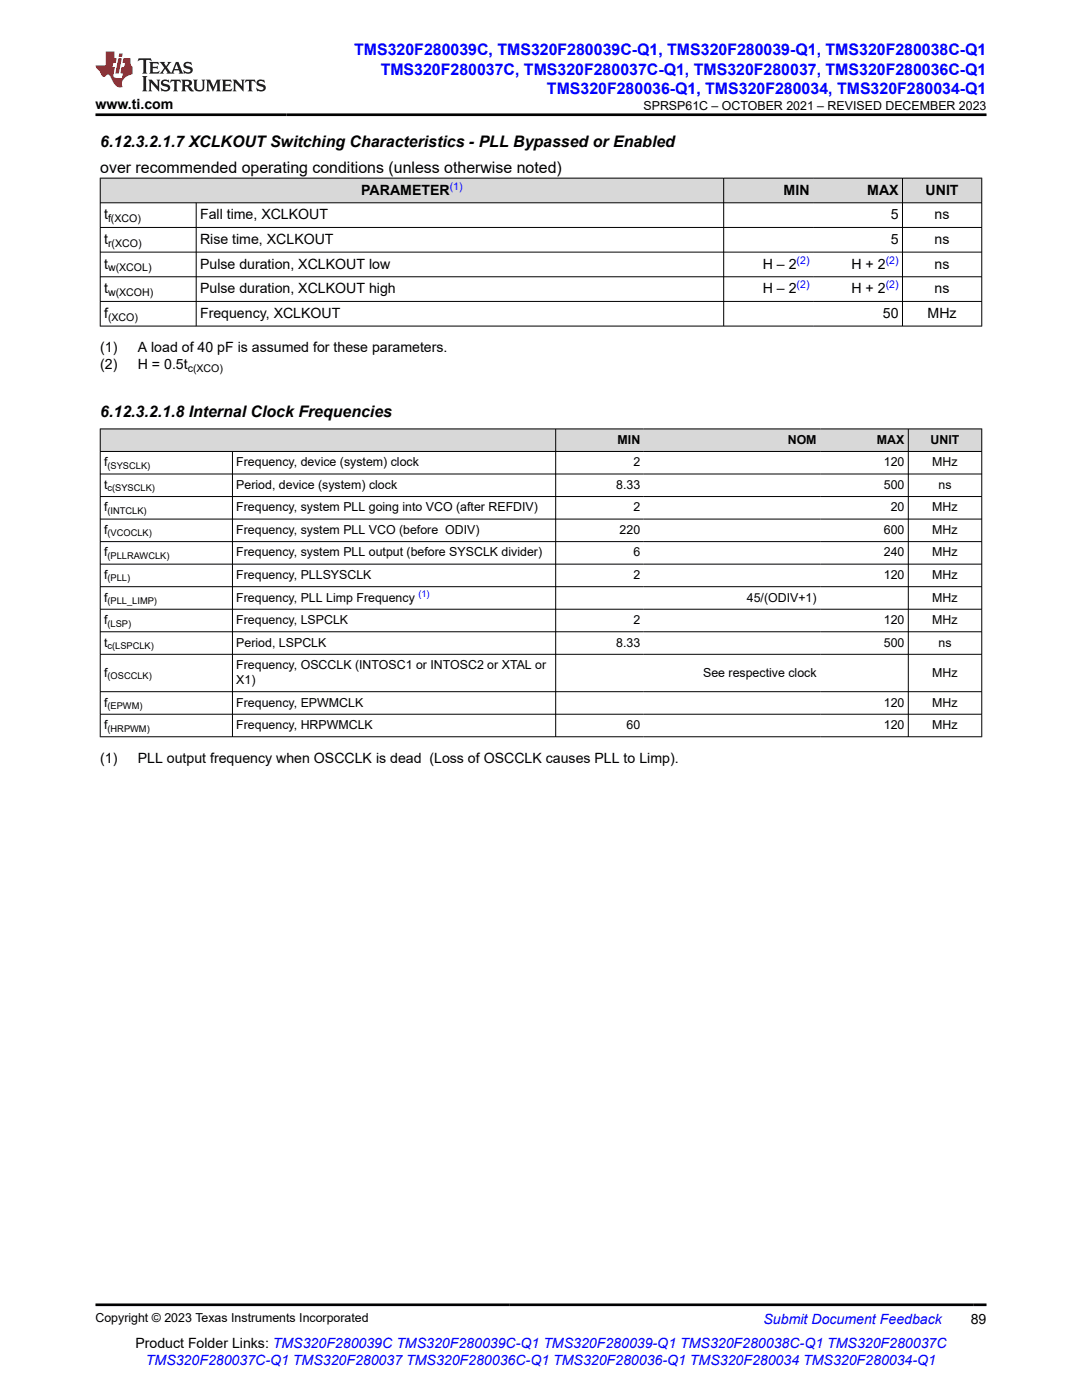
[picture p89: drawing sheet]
<svg xmlns="http://www.w3.org/2000/svg" width="216mm" height="279mm" viewBox="0 0 216 279" stroke-linecap="round" stroke-linejoin="round" font-family="sans-serif">
<defs><g id="words">
<g font-size="3.2" fill="#00f">
<text x="70.7" y="11.1">TMS320F280039C, TMS320F280039C-Q1, TMS320F280039-Q1, TMS320F280038C-Q1</text>
<text x="76" y="14.9">TMS320F280037C, TMS320F280037C-Q1, TMS320F280037, TMS320F280036C-Q1</text>
<text x="109.1" y="18.7">TMS320F280036-Q1, TMS320F280034, TMS320F280034-Q1</text>
</g>
<g font-size="3.2">
<text x="20" y="29.3">6.12.3.2.1.7 XCLKOUT Switching Characteristics - PLL Bypassed or Enabled</text>
<text x="20" y="34.5">over recommended operating conditions (unless otherwise noted)</text>
<text x="20" y="83.1">6.12.3.2.1.8 Internal Clock Frequencies</text>
</g>
<g font-size="2.8">
<text x="19.1" y="21.8">www.ti.com</text>
<text x="72.1" y="38.8">PARAMETER</text>
<text x="156.4" y="38.8">MIN</text>
<text x="173" y="38.8">MAX</text>
<text x="184.7" y="38.8">UNIT</text>
<text x="20.8" y="43.7">t</text>
<text x="39.9" y="43.7">Fall time, XCLKOUT</text>
<text x="177.7" y="43.7">5</text>
<text x="186.5" y="43.7">ns</text>
<text x="20.8" y="48.7">t</text>
<text x="20.8" y="53.6">t</text>
<text x="39.9" y="48.7">Rise time, XCLKOUT</text>
<text x="39.9" y="53.6">Pulse duration, XCLKOUT low</text>
<text x="152.2" y="53.6">H – 2</text>
<text x="169.9" y="53.6">H + 2</text>
<text x="177.7" y="48.7">5</text>
<text x="186.5" y="48.7">ns</text>
<text x="186.5" y="53.6">ns</text>
<text x="20.8" y="58.5">t</text>
<text x="39.9" y="58.5">Pulse duration, XCLKOUT high</text>
<text x="152.2" y="58.5">H – 2</text>
<text x="169.9" y="58.5">H + 2</text>
<text x="186.5" y="58.5">ns</text>
<text x="20.8" y="63.4">f</text>
<text x="39.9" y="63.4">Frequency, XCLKOUT</text>
<text x="176.2" y="63.4">50</text>
<text x="185.1" y="63.4">MHz</text>
<text x="20" y="70.2">(1)</text>
<text x="27.5" y="70.2">A load of 40 pF is assumed for these parameters.</text>
<text x="20" y="73.6">(2)</text>
<text x="27.5" y="73.6">H = 0.5t</text>
<text x="20" y="152.2">(1)</text>
<text x="27.5" y="152.2">PLL output frequency when OSCCLK is dead (Loss of OSCCLK causes PLL to Limp).</text>
<text x="27" y="269">Product Folder Links: TMS320F280039C TMS320F280039C-Q1 TMS320F280039-Q1 TMS320F280038C-Q1 TMS320F280037C</text>
<text x="193.7" y="264.2">89</text>
</g>
<g font-size="2.8" fill="#00f">
<text x="152.4" y="264.2">Submit Document Feedback</text>
<text x="29.1" y="272.4">TMS320F280037C-Q1 TMS320F280037 TMS320F280036C-Q1 TMS320F280036-Q1 TMS320F280034 TMS320F280034-Q1</text>
</g>
<g font-size="2.5">
<text x="128.4" y="21.9">SPRSP61C – OCTOBER 2021 – REVISED DECEMBER 2023</text>
<text x="123.2" y="88.6">MIN</text>
<text x="157.2" y="88.6">NOM</text>
<text x="175" y="88.6">MAX</text>
<text x="185.7" y="88.6">UNIT</text>
<text x="20.8" y="93.1">f</text>
<text x="47.2" y="93.1">Frequency, device (system) clock</text>
<text x="126.4" y="93.1">2</text>
<text x="176.4" y="93.1">120</text>
<text x="186" y="93.1">MHz</text>
<text x="20.8" y="97.6">t</text>
<text x="47.2" y="97.6">Period, device (system) clock</text>
<text x="123" y="97.6">8.33</text>
<text x="176.4" y="97.6">500</text>
<text x="187.3" y="97.6">ns</text>
<text x="20.8" y="102.1">f</text>
<text x="20.8" y="106.6">f</text>
<text x="47.2" y="102.1">Frequency, system PLL going into VCO (after REFDIV)</text>
<text x="47.2" y="106.6">Frequency, system PLL VCO (before ODIV)</text>
<text x="123.6" y="106.6">220</text>
<text x="126.4" y="102.1">2</text>
<text x="176.4" y="106.6">600</text>
<text x="177.7" y="102.1">20</text>
<text x="186" y="102.1">MHz</text>
<text x="186" y="106.6">MHz</text>
<text x="20.8" y="111.1">f</text>
<text x="47.2" y="111.1">Frequency, system PLL output (before SYSCLK divider)</text>
<text x="126.4" y="111.1">6</text>
<text x="176.4" y="111.1">240</text>
<text x="186" y="111.1">MHz</text>
<text x="20.8" y="115.5">f</text>
<text x="47.2" y="115.5">Frequency, PLLSYSCLK</text>
<text x="126.4" y="115.5">2</text>
<text x="176.4" y="115.5">120</text>
<text x="186" y="115.5">MHz</text>
<text x="20.8" y="120">f</text>
<text x="20.8" y="124.5">f</text>
<text x="47.2" y="120">Frequency, PLL Limp Frequency</text>
<text x="47.2" y="124.5">Frequency, LSPCLK</text>
<text x="126.4" y="124.5">2</text>
<text x="149" y="120">45/(ODIV+1)</text>
<text x="176.4" y="124.5">120</text>
<text x="186" y="120">MHz</text>
<text x="186" y="124.5">MHz</text>
<text x="20.8" y="129">t</text>
<text x="47.2" y="129">Period, LSPCLK</text>
<text x="123" y="129">8.33</text>
<text x="176.4" y="129">500</text>
<text x="187.3" y="129">ns</text>
<text x="20.8" y="135">f</text>
<text x="47.2" y="133.5">Frequency, OSCCLK (INTOSC1 or INTOSC2 or XTAL or</text>
<text x="47.2" y="136.5">X1)</text>
<text x="140.3" y="135">See respective clock</text>
<text x="186" y="135">MHz</text>
<text x="20.8" y="141">f</text>
<text x="47.2" y="141">Frequency, EPWMCLK</text>
<text x="176.4" y="141">120</text>
<text x="186" y="141">MHz</text>
<text x="20.8" y="145.5">f</text>
<text x="47.2" y="145.5">Frequency, HRPWMCLK</text>
<text x="125" y="145.5">60</text>
<text x="176.4" y="145.5">120</text>
<text x="186" y="145.5">MHz</text>
<text x="19.1" y="263.9">Copyright © 2023 Texas Instruments Incorporated</text>
</g>
<g font-size="2.1" fill="#00f">
<text x="89.7" y="37.9">(1)</text>
<text x="159" y="52.6">(2)</text>
<text x="176.7" y="52.6">(2)</text>
<text x="159" y="57.6">(2)</text>
<text x="176.7" y="57.6">(2)</text>
</g>
<g font-size="2.1">
<text x="21.6" y="44.3">f(XCO)</text>
<text x="21.6" y="49.2">r(XCO)</text>
<text x="21.6" y="54.2">w(XCOL)</text>
<text x="21.6" y="59.1">w(XCOH)</text>
<text x="21.6" y="64">(XCO)</text>
<text x="37.5" y="74.2">c(XCO)</text>
</g>
<g font-size="1.9">
<text x="21.5" y="93.6">(SYSCLK)</text>
<text x="21.5" y="98.1">c(SYSCLK)</text>
<text x="21.5" y="102.5">(INTCLK)</text>
<text x="21.5" y="107">(VCOCLK)</text>
<text x="21.5" y="111.5">(PLLRAWCLK)</text>
<text x="21.5" y="116">(PLL)</text>
<text x="21.5" y="120.5">(PLL_LIMP)</text>
<text x="21.5" y="125">(LSP)</text>
<text x="21.5" y="129.5">c(LSPCLK)</text>
<text x="21.5" y="135.5">(OSCCLK)</text>
<text x="21.5" y="141.5">(EPWM)</text>
<text x="21.5" y="146">(HRPWM)</text>
</g>
<text font-size="1.9" fill="#00f" x="83.5" y="119.2">(1)</text>
</g></defs>
<g fill="#d8d8d8">
<path d="M20 35.6h175.9v4.9h-175.9z" fill-rule="evenodd"/>
<path d="M20.1 35.6h124.2v4.8h-124.2z" fill-rule="evenodd"/>
<path d="M144.5 35.6h17.7v4.8h-17.7z" fill-rule="evenodd"/>
<path d="M162.2 35.6h17.8v4.8h-17.8z" fill-rule="evenodd"/>
<path d="M180.1 35.6h15.7v4.8h-15.7z" fill-rule="evenodd"/>
</g>
<path d="M19.9 35.6h176.1M20 35.5v29.6M144.4 35.5v29.6M180.1 35.5v29.6M195.9 35.5v29.6M19.9 40.5h176.1M19.9 45.4h176.1M19.9 50.3h176.1M19.9 55.2h176.1M39.1 40.5v24.6M19.9 60.2h176.1M19.9 65.1h176.1" fill="none" stroke="#000" stroke-width=".2"/>
<g fill="#d8d8d8">
<path d="M20 85.6h175.9v4.5h-175.9z" fill-rule="evenodd"/>
<path d="M20.1 85.7h90.7v4.3h-90.7z" fill-rule="evenodd"/>
<path d="M110.9 85.7h17.6v4.3h-17.6z" fill-rule="evenodd"/>
<path d="M128.5 85.7h35.2v4.3h-35.2z" fill-rule="evenodd"/>
<path d="M163.7 85.7h17.5v4.3h-17.5z" fill-rule="evenodd"/>
<path d="M181.3 85.7h14.5v4.3h-14.5z" fill-rule="evenodd"/>
</g>
<g fill="none" stroke="#000" stroke-width=".2">
<path d="M19.9 85.6h176.1M19.9 90.1h176.1M19.9 94.6h176.1M19.9 99.1h176.1M20 85.5v61.6M46.4 90.1v57M110.9 85.5v61.6M181.2 85.5v61.6M195.9 85.5v61.6M19.9 103.6h176.1M19.9 108.1h176.1M19.9 112.6h176.1"/>
<path d="M19.9 117.1h176.1M19.9 121.6h176.1M19.9 126.1h176.1M19.9 130.6h176.1M19.9 138h176.1M19.9 142.5h176.1M19.9 147h176.1"/>
</g>
<path d="M27.7 11.6l-.2 .6 .5-.2h.6v.1v2.2l-.2 .4h1l-.2-.4v-2.2v-.1h.5l.5 .2-.1-.6zM29.8 12.4l.2 .3v1.6l-.2 .4h1.9l.1-.6a1.08 1.08 0 0 1-1.3 .2v-.7h.6l.4 .2v-.7l-.4 .2h-.6v-.5l.2-.2a1 1 0 0 1 1 .3l-.1-.5zM31.8 12.4l1 1.1-1 1.2h.9l-.2-.2 .4-.8 .5 .8-.2 .2h1.6l-.2-.2 .1-.5h1l.1 .5-.1 .2h.9l-.2-.4-.8-1.9h-.5l-1 2.1-.8-1.1 .9-1h-.8l.2 .2-.5 .6-.3-.6 .1-.2zM35.2 12.8l.4 1h-.8zM36.8 12.5a.65 .65 0 0 0-.2 .7 .65 .65 0 0 0 .6 .5l.7 .1 .1 .3a.79 .79 0 0 1-.7 .4 .79 .79 0 0 1-.7-.5l.1 .7 .2-.1a.93 .93 0 0 0 1.1 0 .93 .93 0 0 0 .4-.9 1.46 1.46 0 0 0-1.2-.6l-.1-.3a1.09 1.09 0 0 1 1.2 .2l-.2-.6-.1 .1-.6-.2zM28.4 15.2l.2 .4v2.2l-.2 .4h1l-.2-.4v-2.2l.2-.4zM29.6 15.9l.2 .4v1.5l-.2 .4h.8l-.3-.4v-1.3l1.7 1.8v-2l.2-.4h-.8l.2 .2 .1 1.1-1.2-1.3zM32.3 16a.65 .65 0 0 0-.2 .8 .65 .65 0 0 0 .7 .4l.6 .2 .1 .2a.79 .79 0 0 1-.7 .4 .79 .79 0 0 1-.7-.5l.1 .7 .2-.1a.93 .93 0 0 0 1.1 .1 .93 .93 0 0 0 .4-1 1.46 1.46 0 0 0-1.2-.5l-.1-.4a1.09 1.09 0 0 1 1.2 .2l-.2-.6-.1 .1-.6-.1zM34.1 15.9l-.1 .6a.63 .63 0 0 1 .7-.3l.1 1.6-.3 .4h1l-.2-.4v-1.6a.66 .66 0 0 1 .8 .3l-.1-.6zM36.2 15.9l.2 .4v1.5l-.2 .4h.9l-.2-.2v-.7h.5l.1 .2a.79 .79 0 0 0 1.2 .6l-1-.9a.61 .61 0 0 0 .6-.6 .61 .61 0 0 0-.5-.7zM36.9 16.2h.2a.47 .47 0 0 1 .5 .1 .47 .47 0 0 1 .1 .5l-.2 .1-.6 .1zM38.5 15.9l.2 .2a2.27 2.27 0 0 0 .4 2 1.04 1.04 0 0 0 1.7-.7v-1.3l.2-.2h-.8l.2 .4v1.1a.6 .6 0 0 1-.6 .6 .6 .6 0 0 1-.6-.6v-1.1l.3-.4zM41.1 15.9l.2 .4v1.5l-.2 .4h.7l-.2-.4v-1.4l.9 1.9 .8-1.9v1.4l-.2 .4h1l-.3-.4v-1.5l.3-.4h-.8l-.7 1.5-.7-1.5zM44.3 15.9l.2 .4v1.5l-.2 .4h1.9l.1-.6a1.09 1.09 0 0 1-1.3 .2v-.7h.6l.4 .2v-.6l-.4 .2h-.6v-.6l.2-.1a1.01 1.01 0 0 1 1 .3l-.1-.6zM46.4 15.9l.3 .4v1.5l-.3 .4h.8l-.2-.4v-1.3l1.6 1.8v-2l.2-.4h-.7l.2 .2v1.1l-1.2-1.3zM49 15.9l-.1 .6a.63 .63 0 0 1 .8-.3v1.6l-.3 .4h1l-.2-.4v-1.6a.66 .66 0 0 1 .8 .3l-.1-.6zM51.4 16a.65 .65 0 0 0-.2 .8 .65 .65 0 0 0 .6 .4l.6 .2 .2 .2a.79 .79 0 0 1-.8 .4 .79 .79 0 0 1-.6-.5l.1 .7 .2-.1a.93 .93 0 0 0 1 .1 .93 .93 0 0 0 .5-1 1.46 1.46 0 0 0-1.3-.5l-.1-.4a1.09 1.09 0 0 1 1.3 .2l-.2-.6-.2 .1-.5-.1z" fill="#231f20"/>
<path d="M21.1 10.3v2.7h-2.1l.1 .4 .9 1a.95 .95 0 0 0 .9 .9 .59 .59 0 0 1 .6-.4 .59 .59 0 0 1 .5 .3l.4 .8a1.59 1.59 0 0 0 2.1 1.4 1.61 1.61 0 0 1 1-2.3l1-.3-.1-1.5a1.59 1.59 0 0 1-.4-1.7h-1.4l-.2 .9h.5l-.1 .9h-.5l-.2 .9v.3l.4 .1-.2 .9h-.6a.73 .73 0 0 1-1.1-.7l.3-1.5h-.5l.2-.9h.5l.2-.9h-.5v-1.3zM23.6 11.6l-.6 3.1h.7l.6-3.1zM23.8 10.7l-.1 .6h.7l.1-.6z" fill="#ed1c24"/>
<path d="M19.1 22.9h177.8M19.1 260.4h177.8" fill="none" stroke="#000" stroke-width=".53"/>
<use href="#words"/>
</svg>
